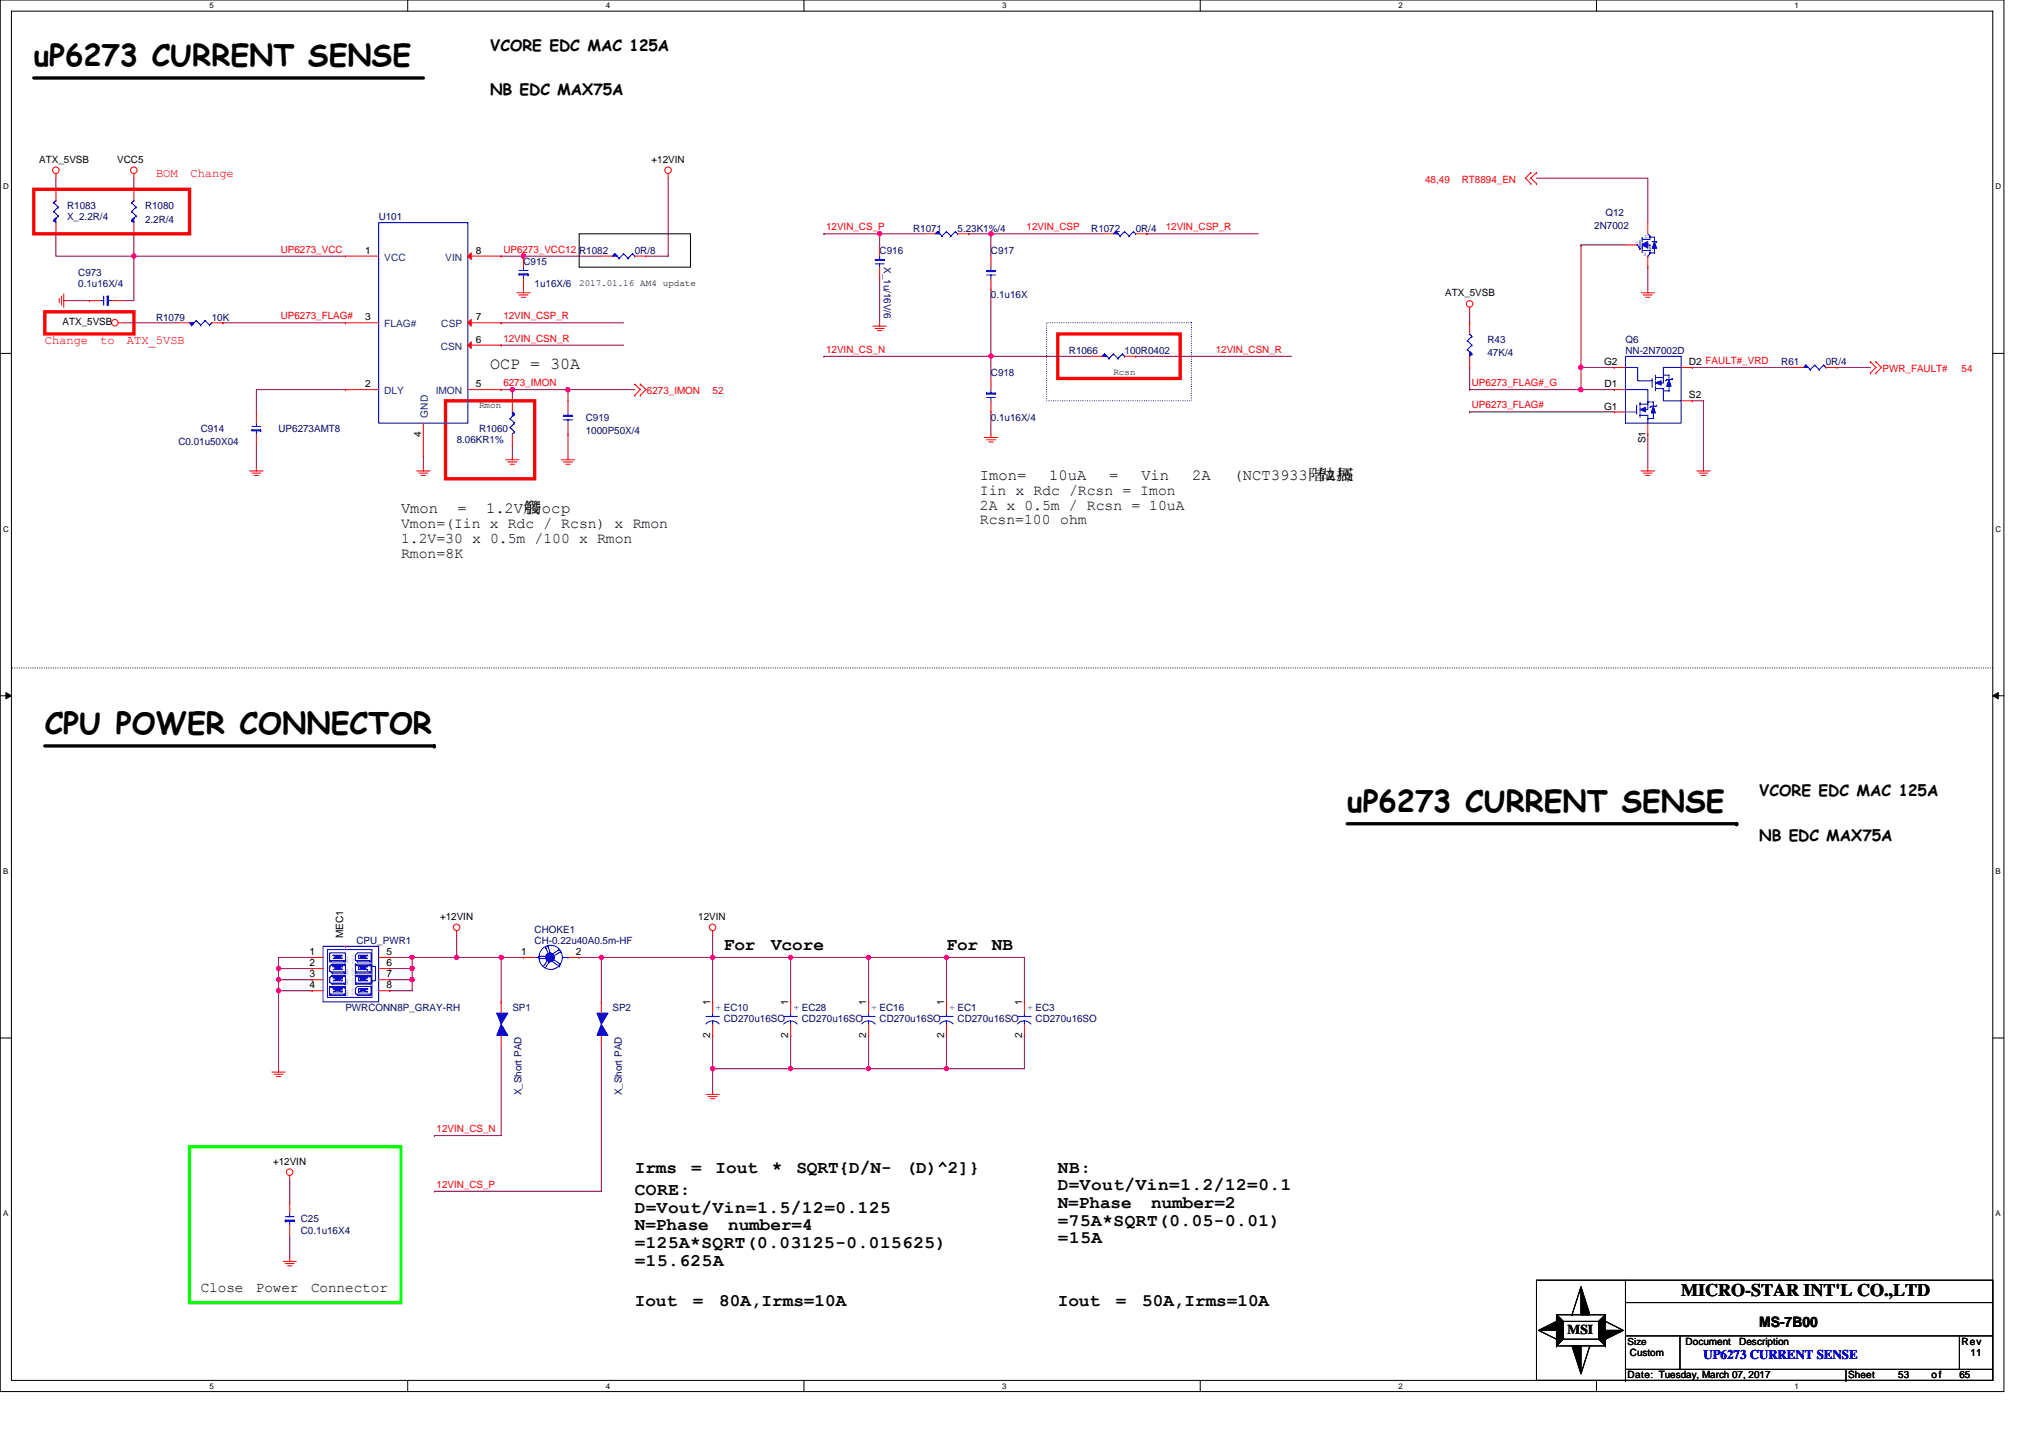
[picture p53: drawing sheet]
<svg xmlns="http://www.w3.org/2000/svg" width="297mm" height="210mm" viewBox="0 0 297 210" stroke-linecap="round" stroke-linejoin="round" font-family="sans-serif">
<defs><g id="words">
<g font-size="4.4">
<text x="4.9" y="9.7">uP6273 CURRENT SENSE</text>
<text x="6.5" y="107.3">CPU POWER CONNECTOR</text>
<text x="196.7" y="118.6">uP6273 CURRENT SENSE</text>
</g>
<g font-size="2.6">
<text x="105.7" y="138.7">For</text>
<text x="112.6" y="138.7">Vcore</text>
<text x="138.2" y="138.7">For</text>
<text x="144.9" y="138.7">NB</text>
<text x="92.7" y="171.2">Irms</text>
<text x="100.9" y="171.2">=</text>
<text x="104.5" y="171.2">Iout</text>
<text x="112.7" y="171.2">*</text>
<text x="116.3" y="171.2">SQRT{D/N-</text>
<text x="132.3" y="171.2">(D)^2]}</text>
<text x="154.5" y="171.2">NB:</text>
<text x="154.5" y="173.8">D=Vout/Vin=1.2/12=0.1</text>
<text x="92.7" y="174.5">CORE:</text>
<text x="92.7" y="177.1">D=Vout/Vin=1.5/12=0.125</text>
<text x="92.7" y="179.6">N=Phase</text>
<text x="106.3" y="179.6">number=4</text>
<text x="154.5" y="176.4">N=Phase</text>
<text x="154.5" y="179">=75A*SQRT(0.05-0.01)</text>
<text x="168.1" y="176.4">number=2</text>
<text x="92.7" y="182.2">=125A*SQRT(0.03125-0.015625)</text>
<text x="92.7" y="184.8">=15.625A</text>
<text x="154.5" y="181.5">=15A</text>
<text x="92.7" y="190.7">Iout</text>
<text x="101.2" y="190.7">=</text>
<text x="105" y="190.7">80A,Irms=10A</text>
<text x="154.5" y="190.7">Iout</text>
<text x="163" y="190.7">=</text>
<text x="166.8" y="190.7">50A,Irms=10A</text>
<text x="245.5" y="189.3">MICRO-STAR INT'L CO.,LTD</text>
</g>
<text font-size="2.4" x="71.6" y="54">OCP = 30A</text>
<g font-size="2.3">
<text x="71.6" y="7.4">VCORE EDC MAC 125A</text>
<text x="71.6" y="13.9">NB EDC MAX75A</text>
<text x="143.1" y="70.1">Imon=</text>
<text x="153.2" y="70.1">10uA</text>
<text x="162" y="70.1">=</text>
<text x="166.7" y="70.1">Vin</text>
<text x="174.1" y="70.1">2A</text>
<text x="180.2" y="70.1">(NCT3933一2展</text>
<text x="191" y="70.1">階A )</text>
<text x="192.4" y="70.1">做拓</text>
<text x="58.6" y="75">Vmon</text>
<text x="66.8" y="75">=</text>
<text x="71" y="75">1.2V觸ocp</text>
<text x="76.4" y="75">發</text>
<text x="256.9" y="116.3">VCORE EDC MAC 125A</text>
<text x="256.9" y="122.8">NB EDC MAX75A</text>
</g>
<g font-size="2.2">
<text x="58.6" y="77.1">Vmon=(Iin x Rdc / Rcsn) x Rmon</text>
<text x="143.1" y="72.3">Iin x Rdc /Rcsn = Imon</text>
<text x="143.1" y="74.4">2A x 0.5m / Rcsn = 10uA</text>
<text x="143.1" y="76.6">Rcsn=100 ohm</text>
<text x="58.6" y="79.3">1.2V=30 x 0.5m /100 x Rmon</text>
<text x="58.6" y="81.4">Rmon=8K</text>
</g>
<g font-size="2.1">
<text x="29.3" y="188.6">Close</text>
<text x="37.4" y="188.6">Power</text>
<text x="45.4" y="188.6">Connector</text>
<text x="256.9" y="193.8">MS-7B00</text>
</g>
<text font-size="2" x="228.9" y="194.8">MSI</text>
<text font-size="1.9" fill="#00f" x="248.8" y="198.5">UP6273 CURRENT SENSE</text>
<g font-size="1.8" fill="#f00">
<text x="22.8" y="25.8">BOM</text>
<text x="27.8" y="25.8">Change</text>
<text x="6.5" y="50.2">Change</text>
<text x="14.6" y="50.2">to</text>
<text x="18.5" y="50.2">ATX_5VSB</text>
</g>
<g font-size="1.5">
<text x="5.7" y="23.7">ATX_5VSB</text>
<text x="17.1" y="23.7">VCC5</text>
<text x="95.1" y="23.7">+12VIN</text>
<text x="53.3" y="37.1">1</text>
<text x="69.5" y="37.1">8</text>
<text x="9.1" y="47.5">ATX_5VSB</text>
<text x="53.3" y="46.8">3</text>
<text x="69.5" y="46.8">7</text>
<text x="211" y="43.3">ATX_5VSB</text>
<text x="69.5" y="50.1">6</text>
<text x="234.2" y="53.3">G2</text>
<text x="246.7" y="53.3">D2 FAULT#_VRD</text>
<text x="53.3" y="56.6">2</text>
<text x="69.5" y="56.6">5</text>
<text x="234.2" y="59.8">G1</text>
<text x="234.3" y="56.6">D1</text>
<text x="246.7" y="58.2">S2</text>
<text x="61.5" y="63.8" transform="rotate(-90 61.5 63.8)">4</text>
<text x="240.3" y="64.7" transform="rotate(-90 240.3 64.7)">S1</text>
<text x="50.1" y="137" transform="rotate(-90 50.1 137)">MEC1</text>
<text x="64.3" y="134.3">+12VIN</text>
<text x="102" y="134.3">12VIN</text>
<text x="45.2" y="139.5">1</text>
<text x="45.2" y="141.1">2</text>
<text x="45.2" y="142.7">3</text>
<text x="56.4" y="139.5">5</text>
<text x="56.4" y="141.1">6</text>
<text x="56.4" y="142.7">7</text>
<text x="76.1" y="139.5">1</text>
<text x="84.1" y="139.5">2</text>
<text x="45.2" y="144.3">4</text>
<text x="56.4" y="144.3">8</text>
<text x="103.7" y="146.8" transform="rotate(-90 103.7 146.8)">1</text>
<text x="115.1" y="146.8" transform="rotate(-90 115.1 146.8)">1</text>
<text x="126.5" y="146.8" transform="rotate(-90 126.5 146.8)">1</text>
<text x="137.9" y="146.8" transform="rotate(-90 137.9 146.8)">1</text>
<text x="149.3" y="146.8" transform="rotate(-90 149.3 146.8)">1</text>
<text x="103.7" y="151.5" transform="rotate(-90 103.7 151.5)">2</text>
<text x="115.1" y="151.5" transform="rotate(-90 115.1 151.5)">2</text>
<text x="126.5" y="151.5" transform="rotate(-90 126.5 151.5)">2</text>
<text x="137.9" y="151.5" transform="rotate(-90 137.9 151.5)">2</text>
<text x="149.3" y="151.5" transform="rotate(-90 149.3 151.5)">2</text>
<text x="39.9" y="170.1">+12VIN</text>
<text x="246.2" y="196.4">Document</text>
<text x="254" y="196.4">Description</text>
<text x="286.5" y="196.4">Rev</text>
<text x="237.7" y="201.3">Date: Tuesday, March 07, 2017</text>
<text x="238" y="198">Custom</text>
<text x="269.9" y="201.3">Sheet</text>
<text x="277.2" y="201.3">53</text>
<text x="282.1" y="201.3">of</text>
<text x="286.1" y="201.3">65</text>
<text x="287.8" y="198">11</text>
</g>
<g font-size="1.5" fill="#f00">
<text x="208.1" y="26.7">48,49</text>
<text x="213.5" y="26.7">RT8894_EN</text>
<text x="120.6" y="33.6">12VIN_CS_P</text>
<text x="149.9" y="33.6">12VIN_CSP</text>
<text x="170.2" y="33.6">12VIN_CSP_R</text>
<text x="41" y="36.9">UP6273_VCC</text>
<text x="73.5" y="36.9">UP6273_VCC12 R1082</text>
<text x="41" y="46.6">UP6273_FLAG#</text>
<text x="73.5" y="46.6">12VIN_CSP_R</text>
<text x="73.5" y="49.9">12VIN_CSN_R</text>
<text x="120.6" y="51.5">12VIN_CS_N</text>
<text x="177.5" y="51.5">12VIN_CSN_R</text>
<text x="73.5" y="56.4">6273_IMON</text>
<text x="94.5" y="57.6">6273_IMON</text>
<text x="104.1" y="57.6">52</text>
<text x="214.9" y="59.6">UP6273_FLAG#</text>
<text x="214.9" y="56.4">UP6273_FLAG#_G</text>
<text x="274.9" y="54.3">PWR_FAULT#</text>
<text x="286.5" y="54.3">54</text>
<text x="63.8" y="165.3">12VIN_CS_N</text>
<text x="63.8" y="173.4">12VIN_CS_P</text>
</g>
<g font-size="1.5" fill="#000080">
<text x="9.8" y="30.6">R1083</text>
<text x="9.8" y="32.2">X_2.2R/4</text>
<text x="21.2" y="30.6">R1080</text>
<text x="21.2" y="32.5">2.2R/4</text>
<text x="55.3" y="32.2">U101</text>
<text x="133.3" y="33.8">R1071</text>
<text x="139.8" y="33.8">5.23K1%/4</text>
<text x="159.4" y="33.8">R1072</text>
<text x="165.9" y="33.8">0R/4</text>
<text x="232.8" y="33.5">2N7002</text>
<text x="234.5" y="31.6">Q12</text>
<text x="11.4" y="40.3">C973</text>
<text x="11.4" y="42">0.1u16X/4</text>
<text x="76.5" y="38.7">C915</text>
<text x="78.1" y="42">1u16X/6</text>
<text x="92.7" y="37.1">0R/8</text>
<text x="128.5" y="37.1">C916</text>
<text x="129.1" y="39" transform="rotate(90 129.1 39)">X_1u/16V/6</text>
<text x="144.7" y="37.1">C917</text>
<text x="22.8" y="46.8">R1079</text>
<text x="30.9" y="46.8">10K</text>
<text x="144.7" y="43.6">0.1u16X</text>
<text x="156.1" y="51.7">R1066</text>
<text x="164.2" y="51.7">100R0402</text>
<text x="217.2" y="50.1">R43</text>
<text x="217.2" y="52">47K/4</text>
<text x="237.4" y="50.1">Q6</text>
<text x="237.4" y="51.7">NN-2N7002D</text>
<text x="260.1" y="53.3">R61</text>
<text x="266.6" y="53.3">0R/4</text>
<text x="144.7" y="55">C918</text>
<text x="26.1" y="65">C0.01u50X04</text>
<text x="29.3" y="63.1">C914</text>
<text x="40.7" y="63.1">UP6273AMT8</text>
<text x="66.7" y="64.7">8.06KR1%</text>
<text x="70" y="63.1">R1060</text>
<text x="85.6" y="61.5">C919</text>
<text x="85.6" y="63.4">1000P50X/4</text>
<text x="144.7" y="61.5">0.1u16X/4</text>
<text x="52.1" y="137.9">CPU_PWR1</text>
<text x="78.1" y="136.2">CHOKE1</text>
<text x="78.1" y="137.9">CH-0.22u40A0.5m-HF</text>
<text x="50.4" y="147.6">PWRCONN8P_GRAY-RH</text>
<text x="74.8" y="147.6">SP1</text>
<text x="89.4" y="147.6">SP2</text>
<text x="105.7" y="147.6">EC10</text>
<text x="105.7" y="149.2">CD270u16SO</text>
<text x="117.1" y="147.6">EC28</text>
<text x="117.1" y="149.2">CD270u16SO</text>
<text x="128.5" y="147.6">EC16</text>
<text x="128.5" y="149.2">CD270u16SO</text>
<text x="139.8" y="147.6">EC1</text>
<text x="139.8" y="149.2">CD270u16SO</text>
<text x="151.2" y="147.6">EC3</text>
<text x="151.2" y="149.2">CD270u16SO</text>
<text x="76.2" y="160" transform="rotate(-90 76.2 160)">X_Short PAD</text>
<text x="90.8" y="160" transform="rotate(-90 90.8 160)">X_Short PAD</text>
<text x="43.9" y="178.5">C25</text>
<text x="43.9" y="180.1">C0.1u16X4</text>
</g>
<g font-size="1.5" fill="#004080">
<text x="56.1" y="38.1">VCC</text>
<text x="65" y="38.1">VIN</text>
<text x="56.1" y="47.8">FLAG#</text>
<text x="64.4" y="47.8">CSP</text>
<text x="64.4" y="51.1">CSN</text>
<text x="56.1" y="57.6">DLY</text>
<text x="63.6" y="57.6">IMON</text>
<text x="62.5" y="61" transform="rotate(-90 62.5 61)">GND</text>
</g>
<g font-size="1.4">
<text x="84.6" y="41.7">2017.01.16 AM4 update</text>
<text x="70" y="59.6">Rmon</text>
<text x="162.6" y="54.7">Rcsn</text>
<text x="237.7" y="196.3">Size</text>
</g>
<g font-size="1.4" fill="#00f">
<text x="104.5" y="146.8" transform="rotate(90 104.5 146.8)">+</text>
<text x="115.9" y="146.8" transform="rotate(90 115.9 146.8)">+</text>
<text x="127.3" y="146.8" transform="rotate(90 127.3 146.8)">+</text>
<text x="138.7" y="146.8" transform="rotate(90 138.7 146.8)">+</text>
<text x="150.1" y="146.8" transform="rotate(90 150.1 146.8)">+</text>
</g>
<g font-size="1.2">
<text x="30.6" y="1.2">5</text>
<text x="88.5" y="1.2">4</text>
<text x="146.3" y="1.2">3</text>
<text x="204.2" y="1.2">2</text>
<text x="262.1" y="1.2">1</text>
<text x=".5" y="27.6">D</text>
<text x="291.4" y="27.6">D</text>
<text x=".5" y="77.6">C</text>
<text x="291.4" y="77.6">C</text>
<text x=".5" y="127.6">B</text>
<text x="291.4" y="127.6">B</text>
<text x=".5" y="177.6">A</text>
<text x="291.4" y="177.6">A</text>
<text x="30.6" y="202.8">5</text>
<text x="88.5" y="202.8">4</text>
<text x="146.3" y="202.8">3</text>
<text x="204.2" y="202.8">2</text>
<text x="262.1" y="202.8">1</text>
</g>
<g font-size=".8" fill="#00f">
<text x="238.8" y="35.8">G</text>
<text x="240.2" y="34.8">D</text>
<text x="240" y="37.4">S</text>
</g>
<g font-size=".5" fill="#00f">
<text x="50.9" y="143.9" transform="rotate(-90 50.9 143.9)">GND</text>
<text x="50.9" y="142.4" transform="rotate(-90 50.9 142.4)">GND</text>
<text x="50.9" y="140.6" transform="rotate(-90 50.9 140.6)">GND</text>
<text x="51.7" y="140.8" transform="rotate(-90 51.7 140.8)">+12V</text>
<text x="50.9" y="145.5" transform="rotate(-90 50.9 145.5)">GND</text>
<text x="51.7" y="145.5" transform="rotate(-90 51.7 145.5)">+12V +12V +12V</text>
</g>
</g></defs>
<path d="M0 0h292.6v203.2h-292.6zM1.7 1.6h289.3v200h-289.3z" fill="none" stroke="#000" stroke-width=".15"/>
<g fill="#fff">
<path d="M30.6 .2h.6v1.3h-.6z"/>
<path d="M30.6 201.8h.6v1.3h-.6z"/>
</g>
<path d="M59.5 0v1.6M59.5 201.6v1.6" fill="none" stroke="#000" stroke-width=".15"/>
<g fill="#fff">
<path d="M88.5 .2h.6v1.3h-.6z"/>
<path d="M88.5 201.8h.6v1.3h-.6z"/>
</g>
<path d="M117.4 0v1.6M117.4 201.6v1.6" fill="none" stroke="#000" stroke-width=".15"/>
<g fill="#fff">
<path d="M146.3 .2h.7v1.3h-.7z"/>
<path d="M146.3 201.8h.7v1.3h-.7z"/>
</g>
<path d="M175.3 0v1.6M175.3 201.6v1.6" fill="none" stroke="#000" stroke-width=".15"/>
<g fill="#fff">
<path d="M204.2 .2h.6v1.3h-.6z"/>
<path d="M204.2 201.8h.6v1.3h-.6z"/>
</g>
<path d="M233.1 0v1.6M233.1 201.6v1.6" fill="none" stroke="#000" stroke-width=".15"/>
<g fill="#fff">
<path d="M262.1 .2h.6v1.3h-.6z"/>
<path d="M262.1 201.8h.6v1.3h-.6z"/>
<path d="M.5 26.6h.8v1.3h-.8z"/>
<path d="M291.4 26.6h.9v1.3h-.9z"/>
<path d="M.5 76.6h.8v1.3h-.8z"/>
<path d="M291.4 76.6h.9v1.3h-.9z"/>
</g>
<path d="M0 51.6h1.7M291 51.6h1.6" fill="none" stroke="#000" stroke-width=".15"/>
<g fill="#fff">
<path d="M.5 126.6h.7v1.3h-.7z"/>
<path d="M291.4 126.6h.8v1.3h-.8z"/>
</g>
<path d="M0 101.6h1.7M291 101.6h1.6" fill="none" stroke="#000" stroke-width=".15"/>
<path d="M.9 101.1l.8 .5-.8 .4zM291 101.6l.8-.5v.9z" fill="#000" stroke="#000" stroke-width=".15"/>
<g fill="#fff">
<path d="M.5 176.6h.7v1.2h-.7z"/>
<path d="M291.4 176.6h.8v1.2h-.8z"/>
</g>
<g fill="none" stroke="#000" stroke-width=".15">
<path d="M84.6 34.1h16.2v4.9h-16.2zM0 151.6h1.7M291 151.6h1.6M224.4 186.9h66.6v14.7h-66.6zM224.7 194.3l2.6 1.3M227.3 192h7.2v4.5h-7.2zM227.3 195.6h.1M227.3 196.5h.1M227.3 192l1 1M228.3 195.6l-1 .9M228.3 193h.1M228.3 193h5.2v2.6h-5.2z"/>
<path d="M229.6 192h.1M230.9 187.9l-1.3 4.1M232.2 196.5h.1M232.2 196.5l-1.3 4.1M233.5 195.6l1 .9M234.5 192h.1M234.5 193h.1M234.5 192l-1 1M234.5 193l2.6 1.3M234.5 196.5h.1M237.4 190.2h53.6M237.4 195.1h53.6"/>
<path d="M237.4 186.9v14.7M237.4 200h53.6M245.3 195.1v4.9M269.6 200v1.6M286.1 195.1v4.9M237.4 201.6h.1M269.6 201.6h.1"/>
</g>
<path d="M4.9 11.4h56.9M6.5 108.9h56.9M63.4 108.9h.1M196.7 120.3h56.9M253.6 120.3h.1" fill="none" stroke="#000" stroke-width=".49"/>
<path d="M27.7 167.4h30.9v22.8h-30.9z" fill="none" stroke="#0f0" stroke-width=".49"/>
<path d="M1.7 97.5h.1M291 97.5h-289.3" fill="none" stroke="#000" stroke-width=".15" stroke-dasharray="0 .3"/>
<path d="M152.8 47.1h21.2v11.4h-21.2z" fill="none" stroke="#00f" stroke-width=".15" stroke-dasharray="0 .3"/>
<path d="M4.9 27.6h22.8v6.5h-22.8zM6.5 45.5h13.1v3.3h-13.1zM65.1 58.5h13v11.4h-13zM154.5 48.8h17.9v6.5h-17.9z" fill="none" stroke="#f00" stroke-width=".49"/>
<g fill="none" stroke="#800040" stroke-width=".15">
<path d="M8.2 26v1.6M8.2 34.1v3.3h11.4M19.6 37.4h.1M19.6 37.4h30.8M19.6 26v1.6M19.6 37.4v6.5h-1.7M19.6 34.1v3.3M73.2 37.4h.1M87.8 37.4h-14.6M97.6 26v11.4h-3.3M120.3 34.1h8.2v1.7M120.3 34.1h.1"/>
<path d="M128.5 34.1h.1M128.5 34.1h6.5M141.5 34.1h3.2M144.7 34.1h.1M144.7 34.1h16.3M144.7 34.1v3.3M167.5 34.1h.1M167.5 34.1h16.2M224.4 26h16.2v6.5M230.9 35.8h6.5M230.9 35.8h.1M230.9 35.8v17.9"/>
<path d="M240.6 39v3.3M9.8 43.9h3.3M17.9 47.1h8.2M32.6 47.1h.1M32.6 47.1h17.8M50.4 56.9h-13v3.3M73.2 47.1h.1M73.2 47.1h17.9M73.2 50.4h.1M73.2 50.4h17.9M73.2 56.9h1.6v1.6M73.2 56.9h.1"/>
<path d="M74.8 56.9h.1M74.8 56.9h8.1M82.9 56.9h9.8M82.9 56.9v1.6M120.3 52h.1M120.3 52h39.1M128.5 40.6v6.5M144.7 52v3.3M144.7 52h.1M144.7 42.3v9.7M165.9 52h.1M165.9 52h22.7"/>
<path d="M214.6 45.5v1.6M214.6 53.7h.1M214.6 53.7v3.2M214.6 56.9h.1M214.6 56.9h16.3M230.9 56.9h4.9M230.9 53.7v3.2M230.9 53.7h4.9M247.1 58.5h1.7v9.8M247.1 53.7h.1M247.1 53.7h14.7M268.3 53.7h4.9"/>
<path d="M37.4 65v3.3M61.8 66.7v1.6M74.8 65v1.7M82.9 63.4v3.3M144.7 60.2v3.2M214.6 60.2h.1M214.6 60.2h21.2M240.6 63.4v4.9M40.7 139.8h4.9M40.7 139.8v1.6h4.9M40.7 139.8h.1M56.9 139.8h3.3"/>
<path d="M60.2 139.8h.1M60.2 139.8h6.5M60.2 139.8v3.3M66.7 136.5v3.3M66.7 139.8h6.5M73.2 139.8v6.5M73.2 139.8h.1M73.2 139.8h3.3M84.6 139.8h3.2M87.8 139.8h.1M87.8 139.8v6.5M87.8 139.8h16.3"/>
<path d="M104.1 139.8v6.5M104.1 136.5v3.3M104.1 139.8h.1M104.1 139.8h11.4M115.5 139.8v6.5M115.5 139.8h11.3M126.8 139.8v6.5M126.8 139.8h.1M126.8 139.8h22.8M138.2 139.8v6.5M149.6 139.8v6.5M149.6 139.8h.1"/>
<path d="M40.7 143.1h.1M40.7 141.4v1.7M40.7 144.7h.1M40.7 143.1h4.9M40.7 144.7v11.4M40.7 143.1v1.6h4.9M56.9 143.1h3.3M56.9 141.4h3.3M60.2 143.1v1.6h-3.3M60.2 141.4h.1M73.2 152.8v13h-9.8M87.8 152.8v21.1h-24.4"/>
<path d="M104.1 156.1v3.2M104.1 151.2v4.9h22.7M104.1 151.2h.1M115.5 151.2h.1M115.5 151.2v4.9M126.8 156.1h11.4M126.8 151.2h.1M126.8 151.2v4.9M138.2 151.2v4.9M138.2 156.1h.1M149.6 151.2v4.9h-11.4M42.3 172.3v3.3"/>
<path d="M63.4 165.8h.1M63.4 173.9h.1M42.3 180.4v3.3"/>
</g>
<g fill="#f0f" stroke="#f0f" stroke-width=".15">
<circle cx="40.7" cy="141.4" r=".32"/>
<circle cx="40.7" cy="143" r=".32"/>
<circle cx="104.1" cy="156" r=".31"/>
<circle cx="115.4" cy="156" r=".31"/>
<circle cx="126.8" cy="156" r=".31"/>
<circle cx="66.7" cy="139.8" r=".31"/>
<circle cx="73.2" cy="139.8" r=".31"/>
<circle cx="126.8" cy="139.8" r=".31"/>
<circle cx="115.4" cy="139.8" r=".31"/>
<circle cx="104.1" cy="139.8" r=".31"/>
<circle cx="40.7" cy="144.7" r=".32"/>
<circle cx="87.8" cy="139.8" r=".31"/>
<circle cx="60.2" cy="141.4" r=".32"/>
<circle cx="60.2" cy="139.8" r=".31"/>
<circle cx="60.2" cy="143" r=".32"/>
<circle cx="76.4" cy="37.4" r=".32"/>
<circle cx="230.9" cy="56.9" r=".32"/>
<circle cx="82.9" cy="56.9" r=".32"/>
<circle cx="74.8" cy="56.9" r=".32"/>
<circle cx="128.5" cy="34.1" r=".31"/>
<circle cx="144.7" cy="34.1" r=".31"/>
<circle cx="144.7" cy="52" r=".32"/>
<circle cx="19.5" cy="37.4" r=".32"/>
<circle cx="230.9" cy="53.6" r=".32"/>
<circle cx="138.2" cy="156" r=".31"/>
<circle cx="138.2" cy="139.8" r=".31"/>
</g>
<g fill="none" stroke="#f00" stroke-width=".15">
<path d="M8.2 32.5v1.6M8.2 27.6h.1M8.2 27.6v1.7M8.2 25.4v.6M19.6 32.5v1.6M19.6 27.6h.1M19.6 27.6v1.7M19.6 25.4v.6M50.4 37.4h.1M50.4 37.4h4.9M68.3 37.4h4.9M73.2 37.4h.1"/>
<path d="M76.5 37.4h.1M76.5 37.4v1.6M87.8 37.4h1.6M92.7 37.4h1.6M94.3 37.4h.1M97.6 25.4v.6M128.5 35.8v1.6M128.5 39v1.6M135 34.1h1.6M139.8 34.1h1.7M141.5 34.1h.1M144.7 37.4v1.6"/>
<path d="M161 34.1h1.6M165.9 34.1h1.6M167.5 34.1h.1M223.6 25.2h.1M223.6 26.8h.1M223.6 25.2l-.8 .8 .8 .8M224.4 25.2h.1M224.4 26.8h.1M224.4 25.2l-.8 .8 .8 .8M237.4 35.8h1.6M240.6 32.5v1.6M240.6 39h.1"/>
<path d="M240.6 37.4v1.6M8.7 43.6v.6M9 43.2v1.4M9.3 43.9h.5M9.3 42.9v2M13.1 43.9h.1M13.1 43.9h1.6M16.3 43.9h1.6M17.3 47.1h.6M26.1 47.1h1.6M30.9 47.1h1.7M32.6 47.1h.1"/>
<path d="M50.4 56.9h.1M50.4 47.1h.1M50.4 56.9h4.9M50.4 47.1h4.9M68.3 56.9h4.9M68.3 47.1h4.9M68.3 50.4h4.9M73.2 56.9h.1M73.2 47.1h.1M73.2 50.4h.1M74.8 58.5v1.7M75.5 42.8h1.9"/>
<path d="M75.8 43.1h1.3M76.1 43.4h.7M76.5 40.6v2.2M82.9 58.5v1.7M92.7 56.1h.1M92.7 57.7h.1M92.7 56.1l.8 .8-.8 .8M93.5 56.1h.1M93.5 57.7h.1M93.5 56.1l.8 .8-.8 .8M127.5 47.6h1.9M127.8 48h1.3"/>
<path d="M128.1 48.3h.7M128.5 47.1v.5M128.5 40.6h.1M144.7 42.3h.1M144.7 55.3v1.6M144.7 40.6v1.7M144.7 58.5v1.7M159.4 52h1.6M164.2 52h1.7M165.9 52h.1M214.6 52v1.7M214.6 47.1h.1"/>
<path d="M214.6 47.1v1.7M214.6 44.9v.6M235.8 53.7h.1M235.8 56.9h.1M235.8 56.9h1.6M235.8 53.7h1.6M239.7 42.8h1.9M240 43.1h1.3M240.3 43.4h.7M240.6 42.3v.5M245.5 53.7h1.6M245.5 58.5h1.6"/>
<path d="M247.1 58.5h.1M247.1 53.7h.1M261.8 53.7h1.6M266.6 53.7h1.7M268.3 53.7h.1M273.2 52.8h.1M273.2 54.5h.1M273.2 52.8l.8 .9-.8 .8M274 52.8h.1M274 54.5h.1M274 52.8l.8 .9-.8 .8M36.5 68.8h1.9"/>
<path d="M36.8 69.1h1.3M37.1 69.4h.7M37.4 68.3v.5M37.4 63.4v1.6M37.4 60.2h.1M37.4 60.2v1.6M60.9 68.8h1.9M61.2 69.1h1.3M61.5 69.4h.6M61.8 68.3v.5M61.8 66.7h.1M61.8 61.8v4.9"/>
<path d="M73.8 67.1h2M74.2 67.5h1.3M74.5 67.8h.6M74.8 65h.1M74.8 63.4v1.6M74.8 66.7v.4M82 67.1h1.9M82.3 67.5h1.3M82.6 67.8h.7M82.9 63.4h.1M82.9 61.8v1.6M82.9 66.7v.4"/>
<path d="M143.7 63.9h2M144.1 64.2h1.3M144.4 64.5h.7M144.7 60.2h.1M144.7 63.4v.5M235.8 60.2h.1M235.8 60.2h1.6M239.7 68.8h1.9M240 69.1h1.3M240.3 69.4h.7M240.6 68.3v.5M240.6 63.4h.1"/>
<path d="M240.6 61.8v1.6M247.8 68.8h1.9M248.1 69.1h1.3M248.4 69.4h.7M248.8 68.3v.5M45.6 139.8h.1M45.6 139.8h1.6M50.4 138.2h.1M55.3 139.8h1.6M56.9 139.8h.1M66.7 135.9v.6M76.5 139.8h.1"/>
<path d="M76.5 139.8h1.6M82.9 139.8h1.7M84.6 139.8h.1M104.1 135.9v.6M39.7 156.5h2M40 156.9h1.3M40.4 157.2h.6M40.7 156.1v.4M45.6 141.4h.1M45.6 143.1h.1M45.6 144.7h.1M45.6 141.4h1.6"/>
<path d="M45.6 143.1h1.6M45.6 144.7h1.6M55.3 141.4h1.6M55.3 143.1h1.6M55.3 144.7h1.6M56.9 141.4h.1M56.9 143.1h.1M56.9 144.7h.1M73.2 151.2v1.6M73.2 146.3h.1M73.2 146.3v1.6M87.8 151.2v1.6"/>
<path d="M87.8 146.3h.1M87.8 146.3v1.6M103.1 159.8h1.9M104.1 146.3h.1M104.1 151.2h.1M104.1 146.3v1.6M104.1 149.6v1.6M104.1 159.3v.5M115.5 146.3h.1M115.5 151.2h.1M115.5 146.3v1.6M115.5 149.6v1.6"/>
<path d="M126.8 146.3h.1M126.8 151.2h.1M126.8 146.3v1.6M126.8 149.6v1.6M138.2 146.3h.1M138.2 151.2h.1M138.2 146.3v1.6M138.2 149.6v1.6M149.6 146.3h.1M149.6 151.2h.1M149.6 146.3v1.6M149.6 149.6v1.6"/>
<path d="M42.3 171.7v.6M42.3 178.8v1.6M42.3 175.6h.1M42.3 175.6v1.6M103.4 160.1h1.3M103.8 160.4h.6M41.3 184.2h2M41.7 184.5h1.3M42 184.8h.6M42.3 183.7v.5"/>
<circle cx="8.2" cy="24.9" r=".48"/>
<circle cx="19.5" cy="24.9" r=".48"/>
<circle cx="97.6" cy="24.9" r=".48"/>
<circle cx="16.8" cy="47.1" r=".48"/>
<circle cx="214.6" cy="44.4" r=".48"/>
<circle cx="66.7" cy="135.4" r=".48"/>
<circle cx="104.1" cy="135.4" r=".48"/>
<circle cx="42.3" cy="171.2" r=".48"/>
</g>
<g fill="#000" stroke="#000" stroke-width=".15">
<path d="M224.7 194.3l2.6-1.3v1.3zM230.9 187.9l1.3 4.1h-1.3zM234.5 194.3h2.6l-2.6 1.3zM229.6 196.5h1.3v4.1z"/>
<path d="M227.3 192l1 1v2.6l-1 .9z" fill-rule="evenodd"/>
<path d="M227.3 192l1 1v2.6l-1 .9z" fill-rule="evenodd"/>
<path d="M227.3 192l1 1v2.6l-1 .9z" fill-rule="evenodd"/>
<path d="M234.5 192v4.5l-1-.9v-2.6z" fill-rule="evenodd"/>
<path d="M234.5 192v4.5l-1-.9v-2.6z" fill-rule="evenodd"/>
<path d="M234.5 192v4.5l-1-.9v-2.6z" fill-rule="evenodd"/>
</g>
<g fill="none" stroke="#00f" stroke-width=".15">
<path d="M7.8 32.2h.1M7.8 30.9h.1M7.8 29.6h.1M7.8 32.2l.4 .3M7.8 30.9l.7 .6M7.8 29.6l.7 .6M8.2 29.3h.1M8.2 29.3l-.4 .3M8.5 31.5h.1M8.5 30.2h.1M8.5 31.5l-.7 .7M8.5 30.2l-.7 .7"/>
<path d="M19.2 32.2h.1M19.2 30.9h.1M19.2 29.6h.1M19.2 32.2l.4 .3M19.2 30.9l.7 .6M19.2 29.6l.7 .6M19.6 29.3h.1M19.6 29.3l-.4 .3M19.9 31.5h.1M19.9 30.2h.1M19.9 31.5l-.7 .7M19.9 30.2l-.7 .7"/>
<path d="M55.3 32.5h13v29.3h-13zM75.8 40h1.3v.2h-1.3zM75.8 39.5h1.3M76.5 39v.5M89.8 37.1h.1M89.8 37.1l-.4 .3M89.8 37.1l.6 .6M90.4 37.7h.1M91.1 37.1h.1M91.1 37.1l-.7 .6M91.1 37.1l.6 .6M91.7 37.7h.1"/>
<path d="M92.4 37.1h.1M92.4 37.1l-.7 .6M92.4 37.1l.3 .3M92.7 37.4h.1M127.8 37.9h1.3v.1h-1.3zM127.8 38.5h1.3M128.5 37.4v.5M128.5 38.5v.5M129.1 37.9h.1M136.9 33.8h.1M136.9 33.8l-.3 .3M136.9 33.8l.7 .7"/>
<path d="M137.6 34.5h.1M138.2 33.8h.1M138.2 33.8l-.6 .7M138.2 33.8l.7 .7M138.9 34.5h.1M139.5 33.8h.1M139.5 33.8l-.6 .7M139.5 33.8l.3 .3M139.8 34.1h.1M144.1 39.5h1.3v.2h-1.3zM144.1 39.5h.1M144.7 39v.5"/>
<path d="M162.9 33.8h.1M162.9 33.8l-.3 .3M162.9 33.8l.7 .7M163.6 34.5h.1M164.2 33.8h.1M164.2 33.8l-.6 .7M164.2 33.8l.7 .7M164.9 34.5h.1M165.5 33.8h.1M165.5 33.8l-.6 .7M165.5 33.8l.4 .3M165.9 34.1h.1"/>
<path d="M239.5 35.1v1.3l-.3-.6h-.2M239.8 36.6h1.2M239.8 34.6v.7M239.8 36.3v.6M239.8 36.1h.1M239.8 35.4v.7M240.6 37.4h.1M240.6 35.8h.4v1.3l-.4 .3M240.6 34.1l.4 .4M241 34.5v.4h-1.2M241 34.5h.1M241 34.6h.6v2.3"/>
<path d="M241 36.9h.6M241.6 36.9h.1M241.9 35.3h.1M241.9 35.3h-.6M14.7 43.9h.5M15.2 43.2v1.4M15.6 43.2h.2v1.4h-.2zM15.8 43.9h.5M15.8 43.2h.1M27.7 47.1l.3 .4M28 47.5h.1M28.7 46.8h.1"/>
<path d="M28.7 46.8l-.7 .7M28.7 46.8l.6 .7M29.3 47.5h.1M29.9 46.8h.1M29.9 46.8l-.6 .7M29.9 46.8l.7 .7M30.6 47.5h.1M30.9 47.1h.1M30.9 47.1l-.3 .4M76.5 40.2v.4M77.1 40.2h.1M144.1 40.2h1.3"/>
<path d="M144.1 57.4h1.3v.2h-1.3zM144.1 58h1.3M144.1 57.4h.1M144.7 40.2v.4M144.7 56.9v.5M144.7 58v.5M161.3 51.7h.1M161.3 51.7l-.3 .3M161.3 51.7l.6 .6M161.9 52.3h.1M162.6 51.7h.1M162.6 51.7l-.7 .6"/>
<path d="M162.6 51.7l.7 .6M163.3 52.3h.1M163.9 51.7h.1M163.9 51.7l-.6 .6M163.9 51.7l.3 .3M164.2 52h.1M214.3 51.1h.1M214.3 49.7h.1M214.3 51.1l.6 .6M214.3 49.7l.6 .7M214.6 48.8h.1M214.6 48.8l.3 .3"/>
<path d="M214.9 51.7h.1M214.9 50.4h.1M214.9 49.1h.1M214.9 51.7l-.3 .3M214.9 50.4l-.6 .7M214.9 49.1l-.6 .6M237.4 52h8.1v9.8h-8.1zM237.4 53.7h1.8v1.9h2.1M237.4 56.9h3.2v2.1M239 59.2v1.3M239.5 59.5v.7M239.5 58.7v.6"/>
<path d="M239.5 59h1.1M240.6 58.7h.8v2.4h-.8M240.6 59v.8h-.3M241.1 59.3h.1M241.1 59.3l-.1 .2M241.3 55.3v1.3M241.8 55.6v.6M241.8 54.8v.6M241.8 56.4v.7M241.8 55.1h1.1M241.8 56.7h1.1M241.9 59.2l-.1 .1h-.7"/>
<path d="M241.9 59.2h.1M242.9 57.1h.8M242.9 54.8h.8v2.3M242.9 55.1v.8h-.3M242.9 56.7h.1M242.9 56.7v1.8h2.6M243.4 55.4h.1M243.4 55.4l-.2 .2M243.7 57.1h.1M244.2 55.3l-.2 .1h-.6M244.2 55.3h.1M245.5 53.7h-2.6v1.4"/>
<path d="M263.7 53.3h.1M263.7 53.3l-.3 .4M263.7 53.3l.7 .7M264.4 54h.1M265 53.3h.1M265 53.3l-.6 .7M265 53.3l.7 .7M265.7 54h.1M266.3 53.3h.1M266.3 53.3l-.6 .7M266.3 53.3l.3 .4M266.6 53.7h.1"/>
<path d="M36.8 62.8h1.3v.1h-1.3zM36.8 62.3h1.3M37.4 62.9v.5M37.4 61.8v.5M38.1 62.9h.1M74.5 61.1h.1M74.5 62.4h.1M74.5 61.1l.6 .7M74.5 62.4l.6 .7M74.8 63.4h.1M74.8 60.2l.3 .3M75.1 60.5h.1"/>
<path d="M75.1 61.8h.1M75.1 63.1h.1M75.1 60.5l-.6 .6M75.1 61.8l-.6 .6M75.1 63.1l-.3 .3M82.3 60.6h1.3v.2h-1.3zM82.3 61.3h1.3M82.3 60.6h.1M82.9 60.2v.4M82.9 61.3v.5M237.4 60.2h1.6M239.5 60.3v.7"/>
<path d="M239.5 60.6h1.1v.5M240.6 61.1v.7M240.6 61.1h.1M47.2 138.2h8.1v8.1h-8.1zM47.8 138.7h6.5v6.9h-6.5zM48.2 139.1h2.2v1.4h-2.2zM48.7 139.5h1.3v.5h-1.3l.3-.2M48.7 139.5h.1M48.7 139.5l.3 .1M49 139.8h.1M49 139.6h.6v.2h-.6zM49.6 139.8h.1"/>
<path d="M49.6 139.6h.1M49.6 139.8l.4 .2M50 139.5l-.4 .1M51.9 139.5v.6M51.9 139.5l.3-.4h2v1.4h-2l-.3-.4M51.9 139.5h.1M52.4 139.5h1.3M52.4 139.5v.5M52.4 139.5l.3 .1M52.7 139.8h.1M52.7 139.8l-.3 .2M52.7 139.6h.1"/>
<path d="M52.7 139.6h.7v.2h-.7zM53.4 139.8l.3 .2h-1.3M53.4 139.8h.1M53.7 139.5h.1M53.7 139.5l-.3 .1M78.1 139.8h.6M78.7 139.6h1M78.7 140h1M79.7 138.3h.1M79.7 138.3l.3 .8M80 138.2h.1M80 138.2l.3 .9"/>
<path d="M81.7 138.7h.1M81.7 138.7l-1 .6M81.8 139h.1M81.8 139l-1 .6M82.1 139.8h.8M82.9 139.8h.1M48.2 144h2.2v1.3h-2.2zM48.2 141.1h.1M48.2 141.1l.3-.3h1.9v1.3h-1.9l-.3-.3M48.2 141.1v.7M48.2 141.8h.1M48.2 142.7v.7"/>
<path d="M48.2 142.7l.3-.3h1.9v1.3h-1.9l-.3-.3M48.2 142.7h.1M48.2 143.4h.1M48.2 144l.1 .2h2M48.2 144h.1M48.3 140.3h2M48.3 140.3h.1M48.3 140.3l-.1 .2M48.3 141.9h2v.2M48.3 143.6h2v.1M48.3 145.2h2M48.3 145.2h.1"/>
<path d="M48.3 145.2l-.1 .1M48.7 141.1h1.3M48.7 141.1h.1M48.7 142.7h.1M48.7 144.4h.1M48.7 144.4h1.3M48.7 141.1l.3 .2M48.7 142.7l.3 .2M48.7 142.7h1.3M48.7 144.4l.3 .1M49 141.4h.1M49 141.4l-.3 .2h1.3"/>
<path d="M49 141.3h.6v.1h-.6zM49 142.9h.6v.2h-.6zM49 144.5h.6v.2h-.6zM49 143.1l-.3 .1h1.3M49 143.1h.1M49 144.7h.1M49 144.7l-.3 .1h1.3M49.6 141.3h.1M49.6 141.4h.1M49.6 142.9h.1M49.6 143.1h.1M49.6 144.5h.1"/>
<path d="M49.6 141.4l.4 .2M49.6 143.1l.4 .1M49.6 144.7h.1M49.6 144.7l.4 .1M50 141.1v.5M50 142.7v.5M50 142.7h.1M50 144.4v.4M50 141.1l-.4 .2M50 142.7l-.4 .2M50 144.4l-.4 .1M50.3 140.3h.1"/>
<path d="M50.3 140.3l.1 .2M50.3 140.8v.1h-2M50.3 142.4v.2h-2M50.3 144.2h.1M50.3 145.2h.1M50.3 145.2l.1 .1M50.4 144l-.1 .2M51.9 142.4h.1M51.9 142.4l.2 .2h1.9M51.9 144.4h.1M51.9 145h.1M51.9 140.1h.1"/>
<path d="M51.9 140.8l.2 .1h1.9M51.9 144.4v.6M51.9 140.8h.1M51.9 140.8h2.3v1.3h-2.3zM51.9 142.4h2.3v1.3h-2.3zM52.1 140.3h1.9v.2M52.1 143.6h.1M52.1 145.2h1.9M52.1 143.6h1.9M52.1 143.6l-.2 .1M52.1 141.9h.1M52.1 141.9h1.9"/>
<path d="M52.1 141.9l-.2 .2M52.4 142.7v.5M52.4 141.1h1.3M52.4 144.8h.1M52.4 144.4v.4M52.4 141.1l.3 .2M52.4 144.4l.3 .1M52.4 141.6h1.3M52.4 144.4h1.3M52.4 141.1v.5M52.4 142.7h1.3M52.4 142.7l.3 .2"/>
<path d="M52.7 141.3h.1M52.7 141.4h.1M52.7 144.5h.1M52.7 141.4l-.3 .2M52.7 144.7h.1M52.7 142.9h.1M52.7 143.1h.1M52.7 144.7l-.3 .1M52.7 143.1l-.3 .1M52.7 142.9h.7v.2h-.7zM52.7 144.5h.7v.2h-.7zM52.7 141.3h.7v.1h-.7z"/>
<path d="M53.4 143.1h.1M53.4 141.4h.1M53.4 143.1l.3 .1h-1.3M53.4 144.7h.1M53.4 144.7l.3 .1h-1.3M53.4 141.4l.3 .2M53.7 142.7h.1M53.7 142.7l-.3 .2M53.7 141.6h.1M53.7 144.4h.1M53.7 144.4l-.3 .1M53.7 141.1h.1"/>
<path d="M53.7 141.1l-.3 .2M54 142.6h.1M54 141.9h.1M54 143.6h.1M54 141.9l.2 .2M54 143.6l.2 .1M54 140.9h.1M54 145.2h.1M54 145.2v.1M54.2 142.4l-.2 .2M54.2 144h.1M54.2 144h-2l-.3 .4"/>
<path d="M54.2 144v1.3h-2l-.3-.3M54.2 140.8l-.2 .1M54.3 141.1h.5v2.1h-.5M54.3 143.2h.1M80 140.1h.1M80 140.1l-.6 1M80.2 140.5h.1M80.2 140.5l-.5 .8M80.5 140.3l1.2 .8M80.8 140.1l1 .7M81.7 141.1h.1M81.8 140.8h.1"/>
<path d="M103.1 148.4h1.9M104.1 149.1v.5M104.1 147.9v.5M105 149.5a1.25 1.25 0 0 0-1-.4h.1a1.23 1.23 0 0 0-1 .4M114.4 149.5a1.3 1.3 0 0 1 2 0M114.5 148.4h1.9M115.5 149.1v.5M115.5 147.9v.5M125.9 148.4h1.9M126.8 149.1a1.31 1.31 0 0 1 1 .4M126.8 149.1a1.29 1.29 0 0 0-1 .4M126.8 149.1v.5"/>
<path d="M126.8 147.9v.5M137.2 148.4h2M138.2 149.1v.5M138.2 147.9v.5M139.2 149.5a1.25 1.25 0 0 0-1-.4 1.23 1.23 0 0 0-1 .4M148.6 149.5a1.29 1.29 0 0 1 1-.4 1.31 1.31 0 0 1 1 .4M148.6 148.4h2M149.6 149.1v.5M149.6 147.9v.5M41.7 178.2h1.3v.1h-1.3zM41.7 177.7h1.3M41.7 178.3h.1"/>
<path d="M42.3 178.3v.5M42.3 177.2v.5"/>
<circle cx="80.4" cy="139.8" r="1.74"/>
</g>
<g fill="#00f" stroke="#00f" stroke-width=".15">
<path d="M87.8 149.6l1 1.6h-1.6z"/>
<path d="M87.2 147.9h1.6l-1 1.7z"/>
<path d="M73.2 149.6l1 1.6h-1.7z"/>
<path d="M72.5 147.9h1.7l-1 1.7z"/>
<path d="M214.6 51.4l.3 .3-.3 .3v-.6l.3 .3z" fill-rule="evenodd"/>
<path d="M19.2 32.2l.4-.3v.6l-.4-.3 .4-.3z" fill-rule="evenodd"/>
<path d="M263.7 53.3l.4 .4h-.7l.3-.4 .4 .4z" fill-rule="evenodd"/>
<path d="M161 52l.3-.3 .3 .3-.3-.3 .3 .3z" fill-rule="evenodd"/>
<path d="M136.6 34.1l.3-.3 .3 .3-.3-.3 .3 .3z" fill-rule="evenodd"/>
<path d="M27.7 47.1h.6l-.3 .4 .3-.4-.3 .4z" fill-rule="evenodd"/>
<path d="M8.2 31.9v.6l-.4-.3z" fill-rule="evenodd"/>
<path d="M74.8 60.2l.3 .3-.3 .3 .3-.3-.3 .3z" fill-rule="evenodd"/>
<path d="M239.5 59.8l.8-.3v.7z" fill-rule="evenodd"/>
<path d="M241.8 55.9l.8-.3v.6z" fill-rule="evenodd"/>
<path d="M243.7 55.4l.3 1h-.6l.3-1h.2z" fill-rule="evenodd"/>
<path d="M241.4 59.3l.4 1h-.7l.3-1h.2z" fill-rule="evenodd"/>
<path d="M89.4 37.4l.4-.3 .3 .3-.3-.3 .3 .3z" fill-rule="evenodd"/>
<path d="M239.8 35.8l.8-.5v1z" fill-rule="evenodd"/>
<path d="M241.6 35.3l.3 1h-.6l.3-1h.3z" fill-rule="evenodd"/>
<path d="M162.6 34.1l.3-.3 .4 .3-.4-.3 .4 .3z" fill-rule="evenodd"/>
<circle cx="80.3" cy="139.8" r=".65"/>
</g>
<g fill="#f00" stroke="#f00" stroke-width=".15">
<path d="M68.3 47.1l.5-.4v.9z"/>
<path d="M68.3 50.4l.5-.5v1z"/>
<path d="M68.3 37.4l.5-.5v1z"/>
</g>
<use href="#words"/>
</svg>
